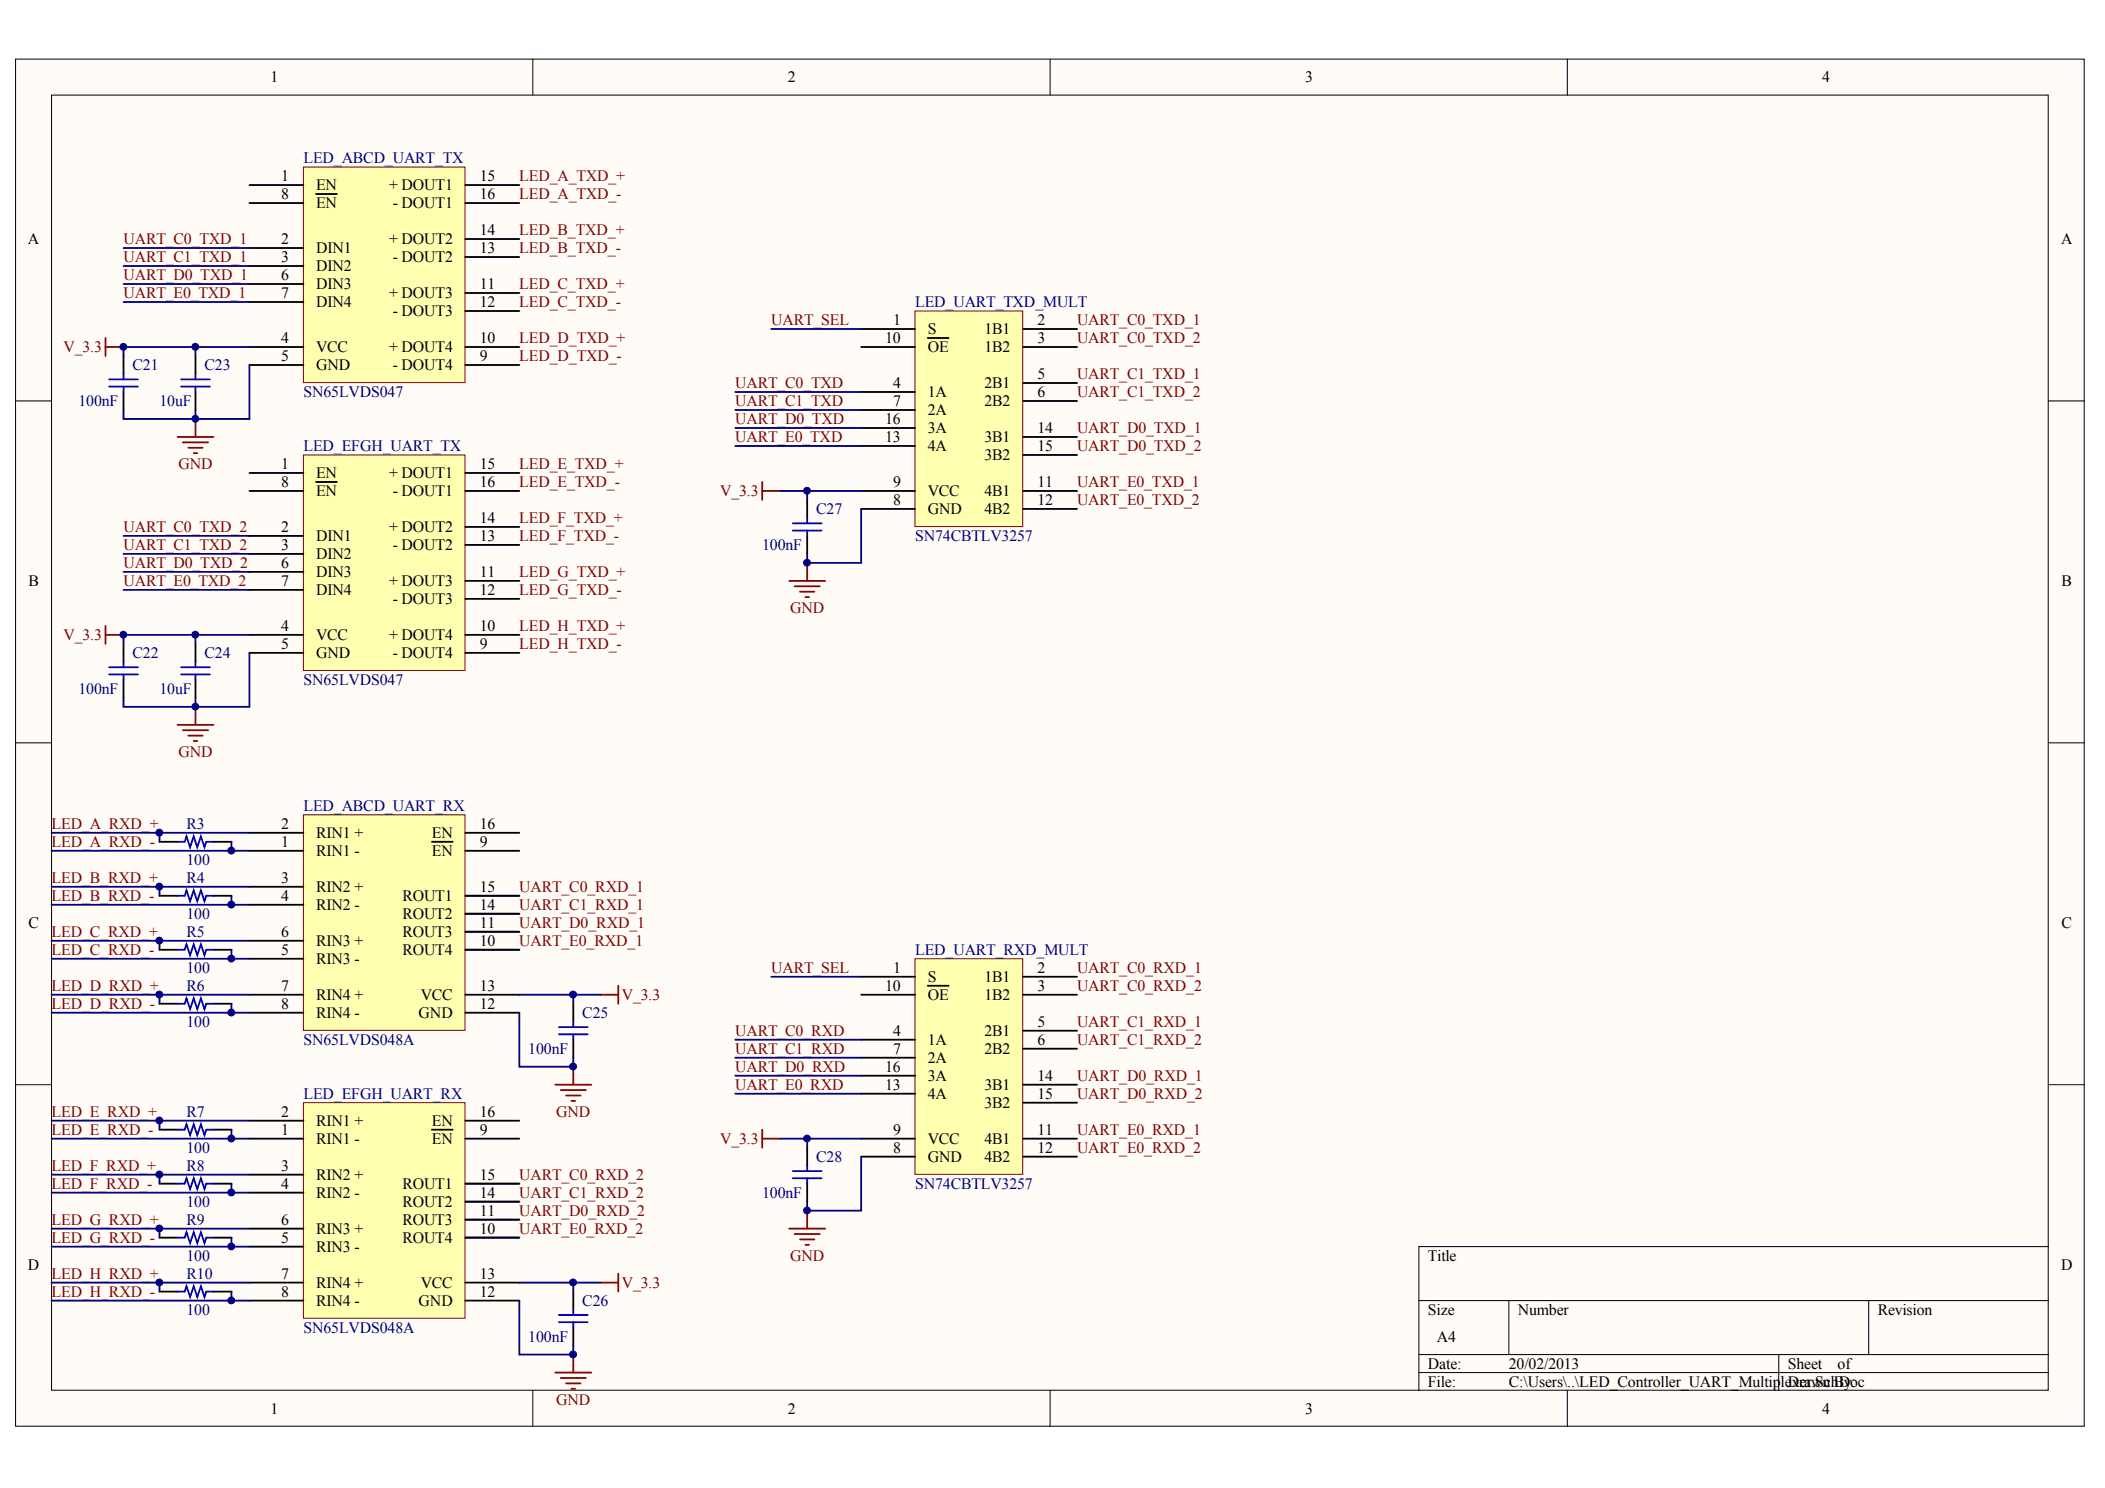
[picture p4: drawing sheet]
<svg xmlns="http://www.w3.org/2000/svg" width="297mm" height="210mm" viewBox="0 0 297 210" stroke-linecap="round" stroke-linejoin="round" font-family="sans-serif">
<defs><g id="words">
<g font-size="2.2">
<text x="38.2" y="11.6">1</text>
<text x="111.2" y="11.6">2</text>
<text x="184.2" y="11.6">3</text>
<text x="257.1" y="11.6">4</text>
<text x="39.7" y="25.6">1</text>
<text x="39.7" y="28.1">8</text>
<text x="44.6" y="26.8">EN</text>
<text x="44.6" y="29.4">EN</text>
<text x="54.9" y="26.8">+ DOUT1</text>
<text x="55.4" y="29.4">- DOUT1</text>
<text x="67.7" y="25.6">15</text>
<text x="67.7" y="28.1">16</text>
<text x="3.9" y="34.4">A</text>
<text x="39.7" y="34.4">2</text>
<text x="44.6" y="35.7">DIN1</text>
<text x="54.9" y="34.4">+ DOUT2</text>
<text x="67.7" y="35.7">13</text>
<text x="67.7" y="33.2">14</text>
<text x="290.8" y="34.4">A</text>
<text x="39.7" y="37">3</text>
<text x="39.7" y="39.5">6</text>
<text x="44.6" y="38.2">DIN2</text>
<text x="44.6" y="40.8">DIN3</text>
<text x="55.4" y="37">- DOUT2</text>
<text x="67.7" y="40.8">11</text>
<text x="39.7" y="42.1">7</text>
<text x="44.6" y="43.3">DIN4</text>
<text x="54.9" y="42.1">+ DOUT3</text>
<text x="55.4" y="44.6">- DOUT3</text>
<text x="67.7" y="43.3">12</text>
<text x="126" y="45.9">1</text>
<text x="130.9" y="47.1">S</text>
<text x="138.9" y="47.1">1B1</text>
<text x="146.4" y="45.9">2</text>
<text x="39.7" y="48.4">4</text>
<text x="39.7" y="50.9">5</text>
<text x="44.6" y="49.7">VCC</text>
<text x="44.6" y="52.2">GND</text>
<text x="54.9" y="49.7">+ DOUT4</text>
<text x="55.4" y="52.2">- DOUT4</text>
<text x="67.7" y="50.9">9</text>
<text x="67.7" y="48.4">10</text>
<text x="124.9" y="48.4">10</text>
<text x="130.9" y="49.7">OE</text>
<text x="138.9" y="49.7">1B2</text>
<text x="146.4" y="48.4">3</text>
<text x="146.4" y="53.5">5</text>
<text x="124.9" y="59.8">16</text>
<text x="126" y="54.7">4</text>
<text x="126" y="57.3">7</text>
<text x="130.9" y="56">1A</text>
<text x="130.9" y="58.6">2A</text>
<text x="138.9" y="54.7">2B1</text>
<text x="138.9" y="57.3">2B2</text>
<text x="146.4" y="56">6</text>
<text x="124.9" y="62.4">13</text>
<text x="130.9" y="63.6">4A</text>
<text x="130.9" y="61.1">3A</text>
<text x="138.9" y="62.4">3B1</text>
<text x="138.9" y="64.9">3B2</text>
<text x="146.4" y="61.1">14</text>
<text x="146.4" y="63.6">15</text>
<text x="39.7" y="66.2">1</text>
<text x="39.7" y="68.7">8</text>
<text x="44.6" y="67.4">EN</text>
<text x="44.6" y="70">EN</text>
<text x="54.9" y="67.4">+ DOUT1</text>
<text x="55.4" y="70">- DOUT1</text>
<text x="67.7" y="66.2">15</text>
<text x="67.7" y="68.7">16</text>
<text x="126" y="71.2">8</text>
<text x="126" y="68.7">9</text>
<text x="130.9" y="70">VCC</text>
<text x="138.9" y="70">4B1</text>
<text x="146.4" y="68.7">11</text>
<text x="146.4" y="71.2">12</text>
<text x="39.7" y="75.1">2</text>
<text x="39.7" y="77.6">3</text>
<text x="44.6" y="76.3">DIN1</text>
<text x="54.9" y="75.1">+ DOUT2</text>
<text x="55.4" y="77.6">- DOUT2</text>
<text x="67.7" y="76.3">13</text>
<text x="67.7" y="73.8">14</text>
<text x="130.9" y="72.5">GND</text>
<text x="138.9" y="72.5">4B2</text>
<text x="4" y="82.7">B</text>
<text x="39.7" y="80.1">6</text>
<text x="39.7" y="82.7">7</text>
<text x="44.6" y="78.9">DIN2</text>
<text x="44.6" y="81.4">DIN3</text>
<text x="44.6" y="83.9">DIN4</text>
<text x="54.9" y="82.7">+ DOUT3</text>
<text x="67.7" y="81.4">11</text>
<text x="67.7" y="83.9">12</text>
<text x="290.9" y="82.7">B</text>
<text x="39.7" y="89">4</text>
<text x="55.4" y="85.2">- DOUT3</text>
<text x="67.7" y="89">10</text>
<text x="39.7" y="91.5">5</text>
<text x="44.6" y="90.3">VCC</text>
<text x="44.6" y="92.8">GND</text>
<text x="54.9" y="90.3">+ DOUT4</text>
<text x="55.4" y="92.8">- DOUT4</text>
<text x="67.7" y="91.5">9</text>
<text x="39.7" y="116.9">2</text>
<text x="39.7" y="119.5">1</text>
<text x="44.6" y="118.2">RIN1 +</text>
<text x="60.9" y="118.2">EN</text>
<text x="67.7" y="116.9">16</text>
<text x="67.7" y="119.5">9</text>
<text x="39.7" y="124.5">3</text>
<text x="44.6" y="125.8">RIN2 +</text>
<text x="44.6" y="120.7">RIN1 -</text>
<text x="60.9" y="120.7">EN</text>
<text x="67.7" y="125.8">15</text>
<text x="4" y="130.9">C</text>
<text x="39.7" y="127.1">4</text>
<text x="44.6" y="128.4">RIN2 -</text>
<text x="56.8" y="127.1">ROUT1</text>
<text x="56.8" y="129.6">ROUT2</text>
<text x="67.7" y="128.4">14</text>
<text x="67.7" y="130.9">11</text>
<text x="290.9" y="130.9">C</text>
<text x="39.7" y="132.2">6</text>
<text x="39.7" y="134.7">5</text>
<text x="44.6" y="133.4">RIN3 +</text>
<text x="44.6" y="136">RIN3 -</text>
<text x="56.8" y="132.2">ROUT3</text>
<text x="56.8" y="134.7">ROUT4</text>
<text x="67.7" y="133.4">10</text>
<text x="126" y="137.2">1</text>
<text x="146.4" y="137.2">2</text>
<text x="39.7" y="142.3">8</text>
<text x="39.7" y="139.8">7</text>
<text x="44.6" y="143.6">RIN4 -</text>
<text x="44.6" y="141">RIN4 +</text>
<text x="59.1" y="143.6">GND</text>
<text x="59.4" y="141">VCC</text>
<text x="67.7" y="139.8">13</text>
<text x="67.7" y="142.3">12</text>
<text x="124.9" y="139.8">10</text>
<text x="130.9" y="138.5">S</text>
<text x="130.9" y="141">OE</text>
<text x="138.9" y="138.5">1B1</text>
<text x="138.9" y="141">1B2</text>
<text x="146.4" y="139.8">3</text>
<text x="126" y="146.1">4</text>
<text x="126" y="148.7">7</text>
<text x="130.9" y="147.4">1A</text>
<text x="130.9" y="149.9">2A</text>
<text x="138.9" y="146.1">2B1</text>
<text x="138.9" y="148.7">2B2</text>
<text x="146.4" y="144.8">5</text>
<text x="146.4" y="147.4">6</text>
<text x="124.9" y="153.7">13</text>
<text x="124.9" y="151.2">16</text>
<text x="130.9" y="155">4A</text>
<text x="130.9" y="152.5">3A</text>
<text x="138.9" y="153.7">3B1</text>
<text x="146.4" y="152.5">14</text>
<text x="146.4" y="155">15</text>
<text x="39.7" y="157.5">2</text>
<text x="39.7" y="160.1">1</text>
<text x="44.6" y="158.8">RIN1 +</text>
<text x="44.6" y="161.3">RIN1 -</text>
<text x="60.9" y="158.8">EN</text>
<text x="60.9" y="161.3">EN</text>
<text x="67.7" y="157.5">16</text>
<text x="67.7" y="160.1">9</text>
<text x="126" y="160.1">9</text>
<text x="130.9" y="161.3">VCC</text>
<text x="138.9" y="161.3">4B1</text>
<text x="138.9" y="156.3">3B2</text>
<text x="146.4" y="160.1">11</text>
<text x="39.7" y="167.7">4</text>
<text x="39.7" y="165.2">3</text>
<text x="44.6" y="166.4">RIN2 +</text>
<text x="56.8" y="167.7">ROUT1</text>
<text x="67.7" y="166.4">15</text>
<text x="126" y="162.6">8</text>
<text x="130.9" y="163.9">GND</text>
<text x="138.9" y="163.9">4B2</text>
<text x="146.4" y="162.6">12</text>
<text x="39.7" y="172.8">6</text>
<text x="44.6" y="169">RIN2 -</text>
<text x="56.8" y="170.2">ROUT2</text>
<text x="56.8" y="172.8">ROUT3</text>
<text x="67.7" y="169">14</text>
<text x="67.7" y="171.5">11</text>
<text x="3.9" y="179.1">D</text>
<text x="39.7" y="175.3">5</text>
<text x="44.6" y="174">RIN3 +</text>
<text x="44.6" y="176.6">RIN3 -</text>
<text x="56.8" y="175.3">ROUT4</text>
<text x="67.7" y="174">10</text>
<text x="201.5" y="177.8">Title</text>
<text x="290.8" y="179.1">D</text>
<text x="39.7" y="182.9">8</text>
<text x="39.7" y="180.4">7</text>
<text x="44.6" y="184.2">RIN4 -</text>
<text x="44.6" y="181.7">RIN4 +</text>
<text x="59.1" y="184.2">GND</text>
<text x="59.4" y="181.7">VCC</text>
<text x="67.7" y="180.4">13</text>
<text x="67.7" y="182.9">12</text>
<text x="201.5" y="185.5">Size</text>
<text x="214.2" y="185.5">Number</text>
<text x="265" y="185.5">Revision</text>
<text x="202.8" y="189.3">A4</text>
<text x="201.5" y="193.1">Date:</text>
<text x="201.5" y="195.6">File:</text>
<text x="212.9" y="193.1">20/02/2013</text>
<text x="212.9" y="195.6">C:\Users\..\LED_Controller_UART_Multip</text>
<text x="251.3" y="195.6">lexer.SchDoc</text>
<text x="252.3" y="193.1">Sheet</text>
<text x="252.3" y="195.6">Drawn By:</text>
<text x="259.3" y="193.1">of</text>
<text x="38.2" y="199.4">1</text>
<text x="111.2" y="199.4">2</text>
<text x="184.2" y="199.4">3</text>
<text x="257.1" y="199.4">4</text>
</g>
<g font-size="2.2" fill="#000080">
<text x="42.8" y="23">LED_ABCD_UART_TX</text>
<text x="129.1" y="43.3">LED_UART_TXD_MULT</text>
<text x="18.7" y="52.2">C21</text>
<text x="28.9" y="52.2">C23</text>
<text x="11.1" y="57.3">100nF</text>
<text x="22.5" y="57.3">10uF</text>
<text x="42.8" y="56">SN65LVDS047</text>
<text x="42.8" y="63.6">LED_EFGH_UART_TX</text>
<text x="107.6" y="77.6">100nF</text>
<text x="115.2" y="72.5">C27</text>
<text x="129.1" y="76.3">SN74CBTLV3257</text>
<text x="18.7" y="92.8">C22</text>
<text x="28.9" y="92.8">C24</text>
<text x="11.1" y="97.9">100nF</text>
<text x="22.5" y="97.9">10uF</text>
<text x="42.8" y="96.6">SN65LVDS047</text>
<text x="26.3" y="116.9">R3</text>
<text x="42.8" y="114.4">LED_ABCD_UART_RX</text>
<text x="26.3" y="122">100</text>
<text x="26.3" y="124.5">R4</text>
<text x="26.3" y="129.6">100</text>
<text x="26.3" y="132.2">R5</text>
<text x="26.3" y="137.2">100</text>
<text x="129.1" y="134.7">LED_UART_RXD_MULT</text>
<text x="26.3" y="139.8">R6</text>
<text x="82.2" y="143.6">C25</text>
<text x="26.3" y="144.8">100</text>
<text x="42.8" y="147.4">SN65LVDS048A</text>
<text x="74.6" y="148.7">100nF</text>
<text x="42.8" y="155">LED_EFGH_UART_RX</text>
<text x="26.3" y="157.5">R7</text>
<text x="26.3" y="162.6">100</text>
<text x="26.3" y="165.2">R8</text>
<text x="115.2" y="163.9">C28</text>
<text x="129.1" y="167.7">SN74CBTLV3257</text>
<text x="26.3" y="170.2">100</text>
<text x="26.3" y="172.8">R9</text>
<text x="107.6" y="169">100nF</text>
<text x="26.3" y="177.8">100</text>
<text x="26.3" y="180.4">R10</text>
<text x="26.3" y="185.5">100</text>
<text x="82.2" y="184.2">C26</text>
<text x="42.8" y="188">SN65LVDS048A</text>
<text x="74.6" y="189.3">100nF</text>
</g>
<g font-size="2.2" fill="#800000">
<text x="73.3" y="25.6">LED_A_TXD_+</text>
<text x="73.3" y="28.1">LED_A_TXD_-</text>
<text x="17.4" y="34.4">UART_C0_TXD_1</text>
<text x="73.3" y="33.2">LED_B_TXD_+</text>
<text x="73.3" y="35.7">LED_B_TXD_-</text>
<text x="17.4" y="37">UART_C1_TXD_1</text>
<text x="17.4" y="39.5">UART_D0_TXD_1</text>
<text x="73.3" y="40.8">LED_C_TXD_+</text>
<text x="17.4" y="42.1">UART_E0_TXD_1</text>
<text x="73.3" y="43.3">LED_C_TXD_-</text>
<text x="108.8" y="45.9">UART_SEL</text>
<text x="152" y="45.9">UART_C0_TXD_1</text>
<text x="9" y="49.7">V_3.3</text>
<text x="73.3" y="48.4">LED_D_TXD_+</text>
<text x="73.3" y="50.9">LED_D_TXD_-</text>
<text x="152" y="48.4">UART_C0_TXD_2</text>
<text x="152" y="53.5">UART_C1_TXD_1</text>
<text x="103.7" y="54.7">UART_C0_TXD</text>
<text x="103.7" y="57.3">UART_C1_TXD</text>
<text x="103.7" y="59.8">UART_D0_TXD</text>
<text x="152" y="56">UART_C1_TXD_2</text>
<text x="103.7" y="62.4">UART_E0_TXD</text>
<text x="152" y="61.1">UART_D0_TXD_1</text>
<text x="152" y="63.6">UART_D0_TXD_2</text>
<text x="25.2" y="66.2">GND</text>
<text x="73.3" y="66.2">LED_E_TXD_+</text>
<text x="73.3" y="68.7">LED_E_TXD_-</text>
<text x="101.6" y="70">V_3.3</text>
<text x="152" y="68.7">UART_E0_TXD_1</text>
<text x="152" y="71.2">UART_E0_TXD_2</text>
<text x="17.4" y="77.6">UART_C1_TXD_2</text>
<text x="17.4" y="75.1">UART_C0_TXD_2</text>
<text x="73.3" y="73.8">LED_F_TXD_+</text>
<text x="73.3" y="76.3">LED_F_TXD_-</text>
<text x="17.4" y="80.1">UART_D0_TXD_2</text>
<text x="17.4" y="82.7">UART_E0_TXD_2</text>
<text x="73.3" y="81.4">LED_G_TXD_+</text>
<text x="73.3" y="83.9">LED_G_TXD_-</text>
<text x="73.3" y="89">LED_H_TXD_+</text>
<text x="111.5" y="86.5">GND</text>
<text x="9" y="90.3">V_3.3</text>
<text x="73.3" y="91.5">LED_H_TXD_-</text>
<text x="25.2" y="106.8">GND</text>
<text x="7.3" y="116.9">LED_A_RXD_+</text>
<text x="7.3" y="119.5">LED_A_RXD_-</text>
<text x="7.3" y="124.5">LED_B_RXD_+</text>
<text x="73.3" y="125.8">UART_C0_RXD_1</text>
<text x="7.3" y="127.1">LED_B_RXD_-</text>
<text x="73.3" y="128.4">UART_C1_RXD_1</text>
<text x="73.3" y="130.9">UART_D0_RXD_1</text>
<text x="7.3" y="132.2">LED_C_RXD_+</text>
<text x="7.3" y="134.7">LED_C_RXD_-</text>
<text x="73.3" y="133.4">UART_E0_RXD_1</text>
<text x="108.8" y="137.2">UART_SEL</text>
<text x="152" y="137.2">UART_C0_RXD_1</text>
<text x="7.3" y="139.8">LED_D_RXD_+</text>
<text x="7.3" y="142.3">LED_D_RXD_-</text>
<text x="87.8" y="141">V_3.3</text>
<text x="152" y="139.8">UART_C0_RXD_2</text>
<text x="103.7" y="146.1">UART_C0_RXD</text>
<text x="103.7" y="148.7">UART_C1_RXD</text>
<text x="152" y="144.8">UART_C1_RXD_1</text>
<text x="152" y="147.4">UART_C1_RXD_2</text>
<text x="103.7" y="151.2">UART_D0_RXD</text>
<text x="103.7" y="153.7">UART_E0_RXD</text>
<text x="152" y="152.5">UART_D0_RXD_1</text>
<text x="152" y="155">UART_D0_RXD_2</text>
<text x="7.3" y="157.5">LED_E_RXD_+</text>
<text x="7.3" y="160.1">LED_E_RXD_-</text>
<text x="78.5" y="157.5">GND</text>
<text x="101.6" y="161.3">V_3.3</text>
<text x="152" y="160.1">UART_E0_RXD_1</text>
<text x="7.3" y="165.2">LED_F_RXD_+</text>
<text x="7.3" y="167.7">LED_F_RXD_-</text>
<text x="73.3" y="166.4">UART_C0_RXD_2</text>
<text x="152" y="162.6">UART_E0_RXD_2</text>
<text x="7.3" y="172.8">LED_G_RXD_+</text>
<text x="73.3" y="169">UART_C1_RXD_2</text>
<text x="73.3" y="171.5">UART_D0_RXD_2</text>
<text x="7.3" y="175.3">LED_G_RXD_-</text>
<text x="73.3" y="174">UART_E0_RXD_2</text>
<text x="111.5" y="177.8">GND</text>
<text x="7.3" y="180.4">LED_H_RXD_+</text>
<text x="7.3" y="182.9">LED_H_RXD_-</text>
<text x="87.8" y="181.7">V_3.3</text>
<text x="78.5" y="198.2">GND</text>
</g>
</g></defs>
<g fill="#fffcf8" stroke="#000" stroke-width=".14">
<path d="M2.2 8.3h291.9v192.9h-291.9z"/>
<path d="M7.3 13.4h281.7v182.7h-281.7z"/>
</g>
<g fill="none" stroke="#000" stroke-width=".14">
<path d="M75.2 8.3v5.1M148.2 8.3v5.1M221.2 8.3v5.1M2.2 56.6h5.1M289.1 56.6h5.1M2.2 104.8h5.1M289.1 104.8h5.1M2.2 153h5.1M289.1 153h5.1M289.1 175.9h-88.9v20.3M75.2 196.2v5M148.2 196.2v5"/>
<path d="M200.2 183.5h88.9M200.2 191.1h88.9M200.2 193.6h88.9M212.9 183.5v7.6M221.2 196.2v5M251 191.1v5.1M263.7 183.5v7.6"/>
</g>
<path d="M42.8 23.6h22.8v30.4h-22.8z" fill="#ffffb0" stroke="#800000" stroke-width=".14"/>
<g fill="none" stroke="#000" stroke-width=".25">
<path d="M35.2 26.1h7.6M35.2 35h7.6M35.2 37.5h7.6M35.2 28.6h7.6M44.6 27.4h2.9M65.7 26.1h7.6M65.7 28.6h7.6M65.7 36.3h7.6M65.7 33.7h7.6M35.2 48.9h7.6M35.2 51.5h7.6M35.2 40.1h7.6"/>
<path d="M35.2 42.6h7.6M65.7 48.9h7.6M65.7 51.5h7.6M65.7 41.3h7.6M65.7 43.9h7.6"/>
</g>
<path d="M17.4 35h17.8M17.4 37.5h17.8M17.4 40.1h17.8M17.4 42.6h17.8" fill="none" stroke="#000080" stroke-width=".25"/>
<path d="M129.1 43.9h15.2v30.4h-15.2z" fill="#ffffb0" stroke="#800000" stroke-width=".14"/>
<g fill="none" stroke="#000" stroke-width=".25">
<path d="M121.5 46.4h7.6M121.5 48.9h7.6M121.5 55.3h7.6M121.5 57.8h7.6M130.9 47.7h3M144.4 46.4h7.6M144.4 48.9h7.6M144.4 54h7.6M144.4 56.6h7.6M121.5 71.8h7.6M121.5 69.3h7.6M121.5 62.9h7.6"/>
<path d="M121.5 60.4h7.6M144.4 71.8h7.6M144.4 69.3h7.6M144.4 61.6h7.6M144.4 64.2h7.6"/>
</g>
<path d="M42.8 64.2h22.8v30.4h-22.8z" fill="#ffffb0" stroke="#800000" stroke-width=".14"/>
<g fill="none" stroke="#000" stroke-width=".25">
<path d="M35.2 66.7h7.6M35.2 75.6h7.6M35.2 78.1h7.6M35.2 69.3h7.6M44.6 68h2.9M65.7 66.7h7.6M65.7 69.3h7.6M65.7 76.9h7.6M65.7 74.3h7.6M35.2 89.6h7.6M35.2 92.1h7.6M35.2 80.7h7.6"/>
<path d="M35.2 83.2h7.6M65.7 89.6h7.6M65.7 92.1h7.6M65.7 81.9h7.6M65.7 84.5h7.6"/>
</g>
<path d="M103.7 55.3h17.8M103.7 57.8h17.8M108.8 46.4h12.7M17.4 75.6h17.8M17.4 78.1h17.8M103.7 60.4h17.8M103.7 62.9h17.8M17.4 80.7h17.8M17.4 83.2h17.8" fill="none" stroke="#000080" stroke-width=".25"/>
<path d="M129.1 135.2h15.2v30.5h-15.2z" fill="#ffffb0" stroke="#800000" stroke-width=".14"/>
<g fill="none" stroke="#000" stroke-width=".25">
<path d="M121.5 137.8h7.6M130.9 139.1h3M144.4 137.8h7.6M121.5 140.3h7.6M121.5 146.7h7.6M121.5 149.2h7.6M121.5 154.3h7.6M121.5 151.7h7.6M144.4 140.3h7.6M144.4 145.4h7.6M144.4 147.9h7.6M144.4 153h7.6"/>
<path d="M144.4 155.6h7.6M121.5 163.2h7.6M121.5 160.6h7.6M144.4 163.2h7.6M144.4 160.6h7.6"/>
</g>
<g fill="none" stroke="#000080" stroke-width=".25">
<path d="M55.5 126.4h17.8M55.5 128.9h17.8M55.5 131.4h17.8M55.5 134h17.8M108.8 137.8h12.7M103.7 146.7h17.8M103.7 149.2h17.8M103.7 151.7h17.8M103.7 154.3h17.8M55.5 167h17.8M55.5 169.5h17.8M55.5 172h17.8"/>
<path d="M55.5 174.6h17.8"/>
</g>
<path d="M42.8 114.9h22.8v30.4h-22.8z" fill="#ffffb0" stroke="#800000" stroke-width=".14"/>
<g fill="none" stroke="#000" stroke-width=".25">
<path d="M35.2 117.5h7.6M60.9 118.7h3M65.7 117.5h7.6M35.2 120h7.6M35.2 132.7h7.6M35.2 135.2h7.6M35.2 127.6h7.6M35.2 125.1h7.6M65.7 126.4h7.6M65.7 128.9h7.6M65.7 131.4h7.6M65.7 134h7.6"/>
<path d="M65.7 120h7.6M35.2 140.3h7.6M35.2 142.9h7.6M65.7 140.3h7.6M65.7 142.9h7.6"/>
</g>
<path d="M42.8 155.6h22.8v30.4h-22.8z" fill="#ffffb0" stroke="#800000" stroke-width=".14"/>
<g fill="none" stroke="#000" stroke-width=".25">
<path d="M17.4 50.2v2.6M17.4 55.3v2.5M27.6 50.2v2.6M27.6 55.3v2.5M113.9 70.5v2.6M113.9 75.6v2.5M17.4 90.8v2.6M17.4 95.9v2.5M27.6 90.8v2.6M27.6 95.9v2.5M22.5 118.7h2.5M30.1 118.7h2.6"/>
<path d="M22.5 126.4h2.5M22.5 134h2.5M30.1 126.4h2.6M30.1 134h2.6M22.5 159.4h2.5M22.5 141.6h2.5M30.1 159.4h2.6M30.1 141.6h2.6M35.2 158.1h7.6M60.9 159.4h3M65.7 158.1h7.6M80.9 141.6v2.5"/>
<path d="M80.9 146.7v2.5M22.5 167h2.5M22.5 174.6h2.5M30.1 167h2.6M30.1 174.6h2.6M35.2 160.6h7.6M35.2 173.3h7.6M35.2 175.9h7.6M35.2 168.2h7.6M35.2 165.7h7.6M65.7 167h7.6M65.7 169.5h7.6"/>
<path d="M65.7 172h7.6M65.7 174.6h7.6M65.7 160.6h7.6M113.9 161.9v2.5M113.9 167v2.5M22.5 182.2h2.5M30.1 182.2h2.6M35.2 180.9h7.6M35.2 183.5h7.6M65.7 180.9h7.6M65.7 183.5h7.6M80.9 182.2v2.5"/>
<path d="M80.9 187.3v2.5"/>
</g>
<g fill="none" stroke="#000080" stroke-width=".25">
<path d="M17.4 57.8v1.3h10.2v-1.3M17.4 50.2v-1.3h10.2v1.3M27.6 48.9h7.6M35.2 51.5v7.6h-7.6M110.1 69.3h3.8v1.2M113.9 69.3h7.6M121.5 71.8v7.6h-7.6v-1.3M17.4 98.4v1.3h10.2v-1.3M17.4 90.8v-1.2h10.2v1.2M27.6 89.6h7.6M35.2 92.1v7.6h-7.6M7.3 117.5h27.9"/>
<path d="M22.5 117.5v1.2M32.7 118.7v1.3M7.3 125.1h27.9M7.3 127.6h27.9M7.3 132.7h27.9M7.3 135.2h27.9M7.3 120h27.9M22.5 125.1v1.3M22.5 132.7v1.3M32.7 126.4v1.2M32.7 134v1.2M7.3 140.3h27.9"/>
<path d="M7.3 142.9h27.9M7.3 158.1h27.9M22.5 140.3v1.3M22.5 158.1v1.3M32.7 141.6v1.3M32.7 159.4v1.2M73.3 142.9v7.6h7.6v-1.3M73.3 140.3h7.6M84.7 140.3h-3.8v1.3M7.3 160.6h27.9M7.3 165.7h27.9M7.3 168.2h27.9"/>
<path d="M7.3 173.3h27.9M7.3 175.9h27.9M22.5 165.7v1.3M22.5 173.3v1.3M32.7 167v1.2M32.7 174.6v1.3M110.1 160.6h3.8v1.3M113.9 160.6h7.6M121.5 163.2v7.6h-7.6v-1.3M7.3 180.9h27.9M7.3 183.5h27.9M22.5 180.9v1.3"/>
<path d="M32.7 182.2v1.3M73.3 183.5v7.6h7.6v-1.3M73.3 180.9h7.6M84.7 180.9h-3.8v1.3"/>
</g>
<g fill="none" stroke="#800000" stroke-width=".25">
<path d="M14.9 47.7v2.5M14.9 48.9h2.5M27.6 59.1v2.5M25 61.6h5.1M25.8 62.4h3.6M26.6 63.2h2M27.3 63.9h.5M107.6 68v2.5M107.6 69.3h2.5M113.9 79.4v2.5M14.9 88.3v2.5M14.9 89.6h2.5"/>
<path d="M27.6 99.7v2.5M111.4 81.9h5M112.1 82.7h3.6M112.9 83.5h2M113.6 84.2h.6M25 102.2h5.1M25.8 103h3.6M26.6 103.8h2M27.3 104.5h.5M87.2 139.1v2.5M78.4 153h5M79.1 153.8h3.6"/>
<path d="M79.9 154.5h2M80.6 155.3h.6M80.9 150.5v2.5M84.7 140.3h2.5M107.6 159.4v2.5M87.2 179.7v2.5M107.6 160.6h2.5M111.4 173.3h5M112.1 174.1h3.6M112.9 174.8h2M113.6 175.6h.6M113.9 170.8v2.5"/>
<path d="M78.4 193.6h5M79.1 194.4h3.6M79.9 195.1h2M80.6 195.9h.6M80.9 191.1v2.5M84.7 180.9h2.5"/>
</g>
<g fill="none" stroke="#0000b4" stroke-width=".25">
<path d="M15.4 54.5h4.1M15.4 53.5h4.1M17.4 52.8v.7M17.4 54.5v.8M25.6 54.5h4M25.6 53.5h4M27.6 52.8v.7M27.6 54.5v.8M111.9 74.8h4M111.9 73.8h4M113.9 73.1v.7M113.9 74.8v.8"/>
<path d="M15.4 95.1h4.1M15.4 94.1h4.1M17.4 93.4v.7M17.4 95.1v.8M25.6 95.1h4M25.6 94.1h4M27.6 93.4v.7M27.6 95.1v.8M25 118.7h1.1l.2-.7 .5 1.5 .5-1.5 .5 1.5 .5-1.5 .6 1.5 .2-.8h1M25 126.4h1.1l.2-.8 .5 1.5 .5-1.5 .5 1.5 .5-1.5 .6 1.5 .2-.7h1M25 134h1.1l.2-.8 .5 1.5 .5-1.5 .5 1.5 .5-1.5 .6 1.5 .2-.7h1M25 141.6h1.1l.2-.8 .5 1.6 .5-1.6 .5 1.6 .5-1.6 .6 1.6 .2-.8h1"/>
<path d="M25 159.4h1.1l.2-.8 .5 1.5 .5-1.5 .5 1.5 .5-1.5 .6 1.5 .2-.7h1M78.9 145.9h4M78.9 144.9h4M80.9 144.1v.8M80.9 145.9v.8M25 167h1.1l.2-.8 .5 1.5 .5-1.5 .5 1.5 .5-1.5 .6 1.5 .2-.7h1M25 174.6h1.1l.2-.8 .5 1.5 .5-1.5 .5 1.5 .5-1.5 .6 1.5 .2-.7h1M111.9 166.2h4M111.9 165.2h4M113.9 164.4v.8M113.9 166.2v.8M25 182.2h1.1l.2-.8 .5 1.6 .5-1.6 .5 1.6 .5-1.6 .6 1.6 .2-.8h1"/>
<path d="M78.9 186.5h4M78.9 185.5h4M80.9 184.7v.8M80.9 186.5v.8"/>
</g>
<g fill="#000080" stroke="#000080" stroke-width=".14">
<circle cx="17.4" cy="89.5" r=".48"/>
<circle cx="17.4" cy="48.9" r=".48"/>
<circle cx="22.5" cy="180.9" r=".48"/>
<circle cx="22.5" cy="173.3" r=".48"/>
<circle cx="22.5" cy="165.7" r=".48"/>
<circle cx="22.5" cy="158.1" r=".48"/>
<circle cx="22.5" cy="140.3" r=".48"/>
<circle cx="22.5" cy="132.7" r=".48"/>
<circle cx="22.5" cy="125.1" r=".48"/>
<circle cx="22.5" cy="117.5" r=".48"/>
<circle cx="27.6" cy="99.7" r=".48"/>
<circle cx="27.6" cy="89.5" r=".48"/>
<circle cx="27.6" cy="59.1" r=".48"/>
<circle cx="27.6" cy="48.9" r=".48"/>
<circle cx="32.6" cy="183.4" r=".48"/>
<circle cx="32.6" cy="175.8" r=".48"/>
<circle cx="32.6" cy="168.2" r=".48"/>
<circle cx="32.6" cy="160.6" r=".48"/>
<circle cx="32.6" cy="142.8" r=".48"/>
<circle cx="32.6" cy="135.2" r=".48"/>
<circle cx="32.6" cy="127.6" r=".48"/>
<circle cx="32.6" cy="120" r=".48"/>
<circle cx="80.9" cy="191.1" r=".49"/>
<circle cx="80.9" cy="180.9" r=".49"/>
<circle cx="80.9" cy="150.4" r=".49"/>
<circle cx="80.9" cy="140.3" r=".49"/>
<circle cx="113.9" cy="170.8" r=".48"/>
<circle cx="113.9" cy="160.6" r=".48"/>
<circle cx="113.9" cy="79.4" r=".48"/>
<circle cx="113.9" cy="69.2" r=".48"/>
</g>
<use href="#words"/>
</svg>
